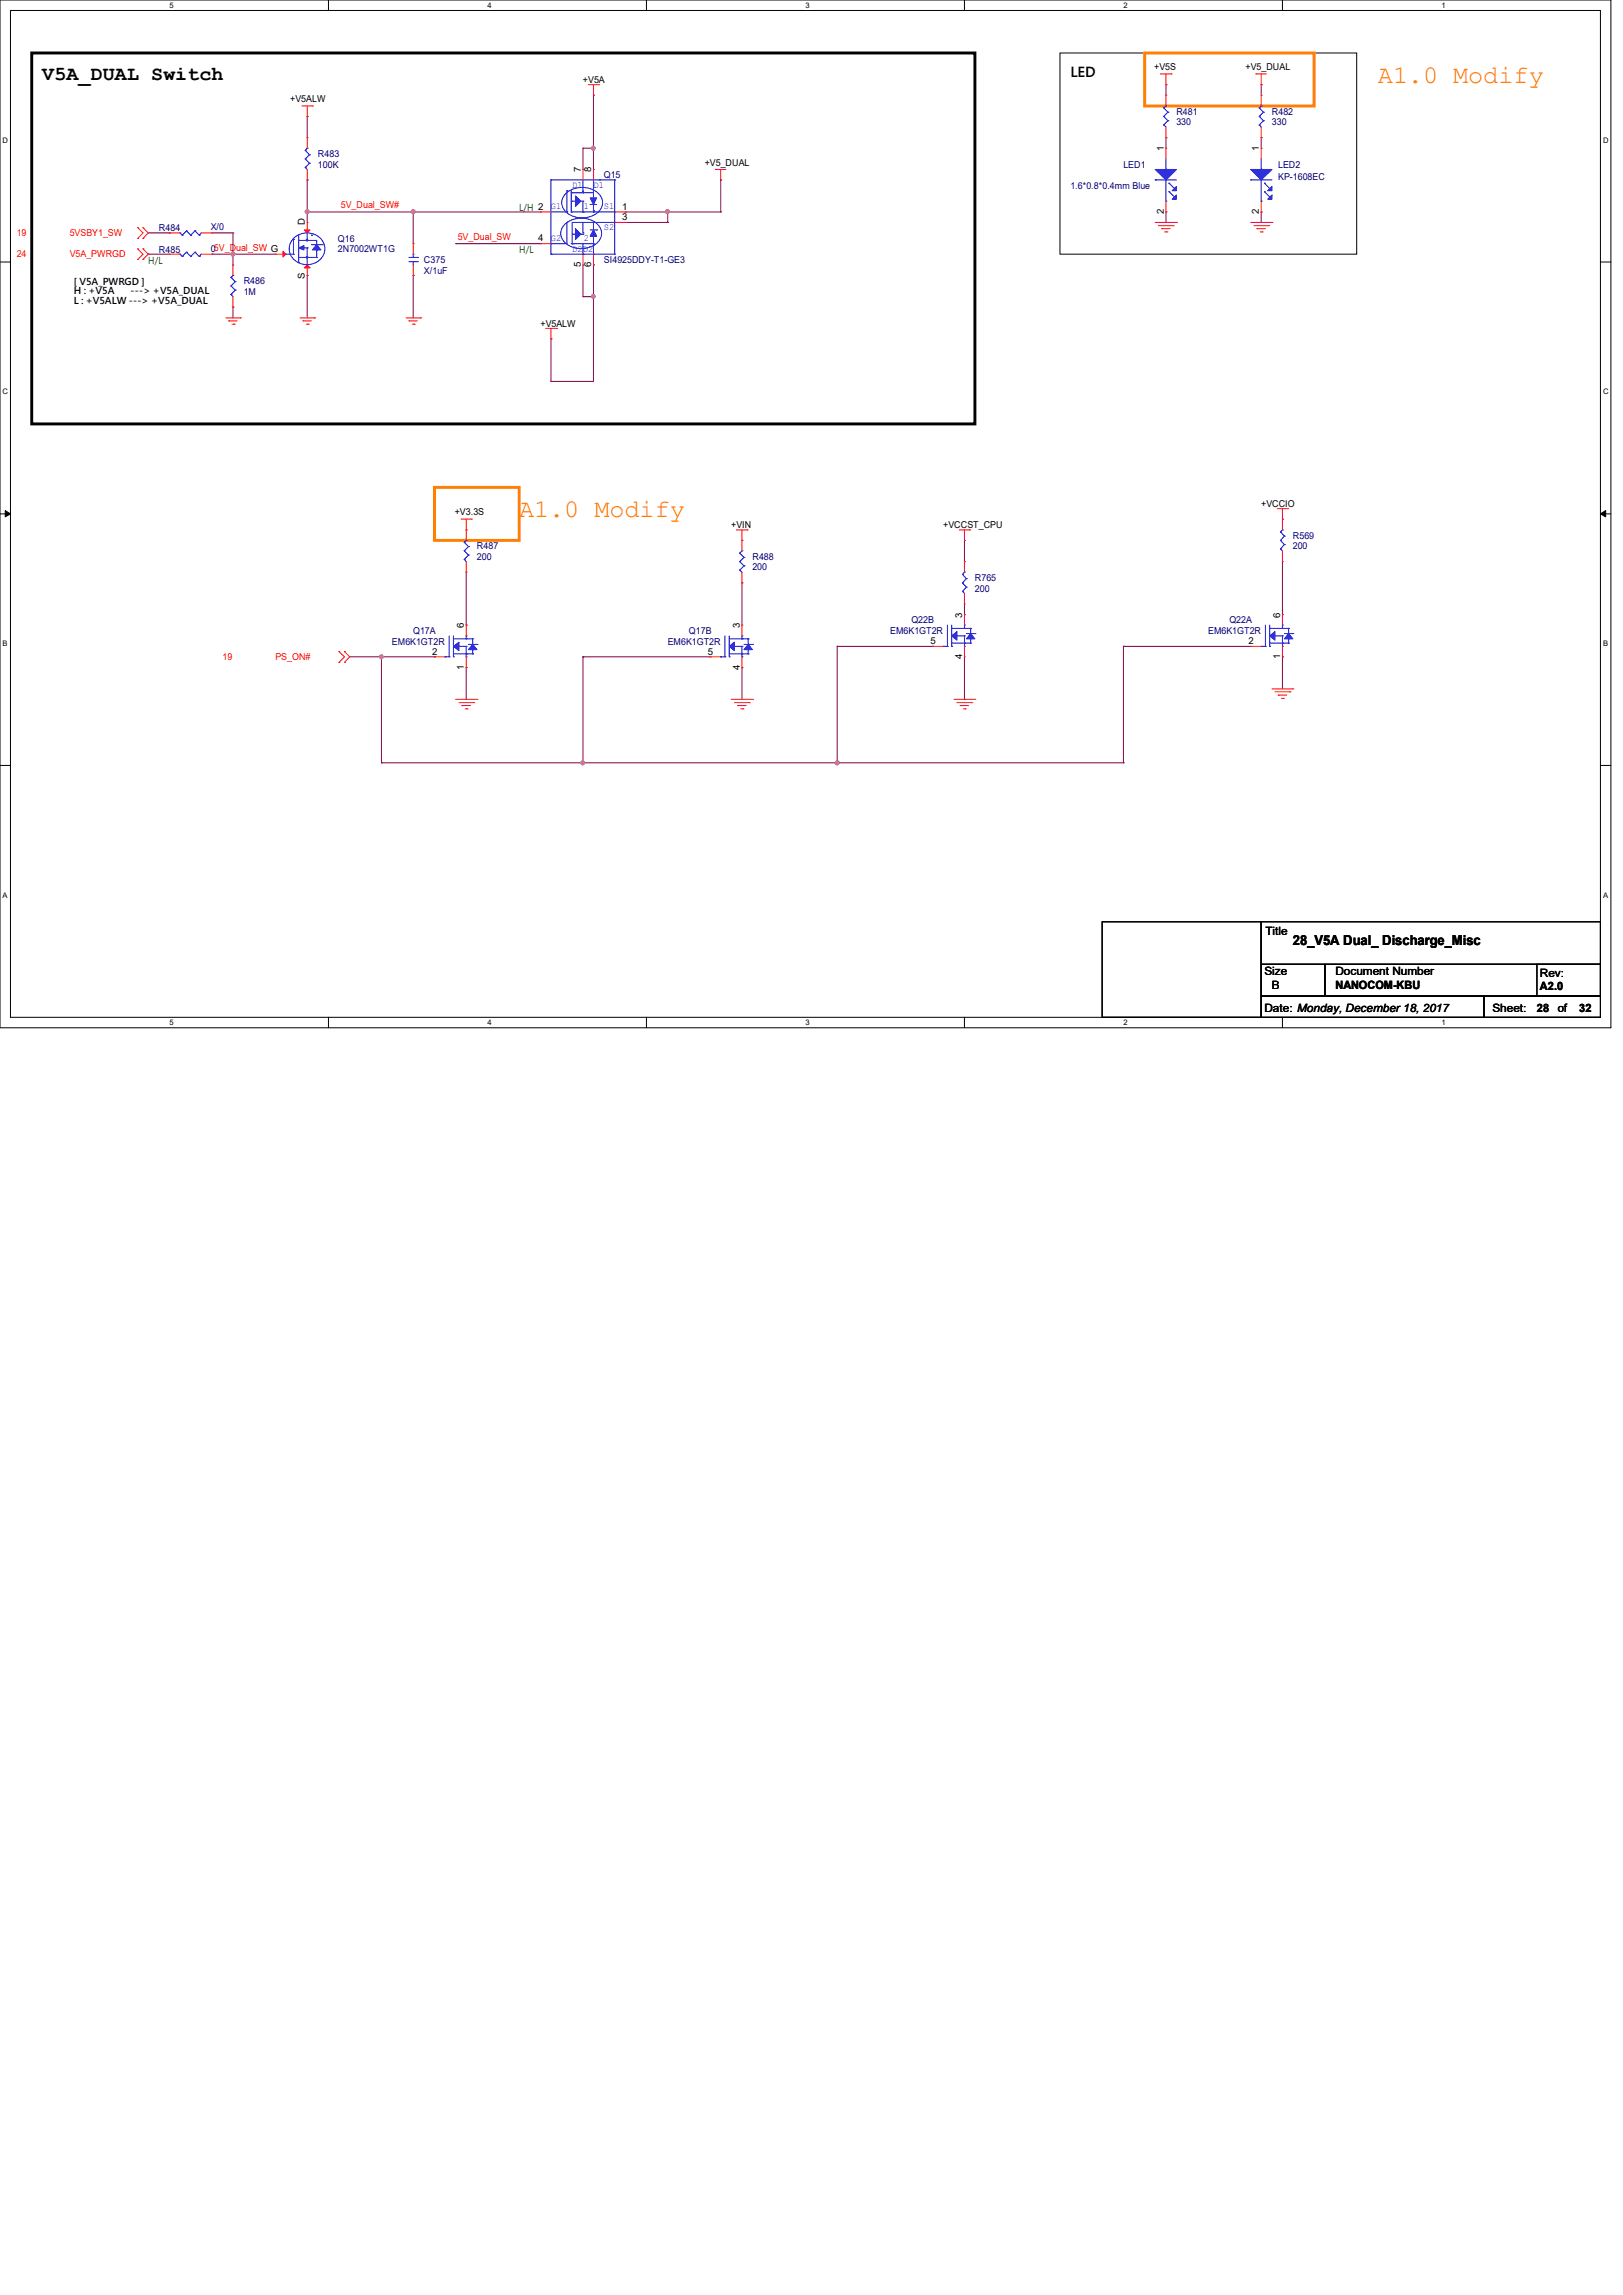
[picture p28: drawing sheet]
<svg xmlns="http://www.w3.org/2000/svg" width="210mm" height="297mm" viewBox="0 0 210 297" stroke-linecap="round" stroke-linejoin="round" font-family="sans-serif">
<defs><g id="words">
<g font-size="3.3" fill="#ff8000">
<text x="178.3" y="10.8">A1.0 Modify</text>
<text x="67.2" y="67">A1.0 Modify</text>
</g>
<text font-size="2.6" x="5.5" y="10.3">V5A_DUAL Switch</text>
<g font-size="1.8">
<text x="138.5" y="10">LED</text>
<text x="167.3" y="122.3">28_V5A Dual_ Discharge_Misc</text>
</g>
<g font-size="1.5">
<text x="163.7" y="120.9">Title</text>
<text x="163.6" y="130.9">Date: Monday, December 18, 2017</text>
<text x="163.6" y="126.2">Size</text>
<text x="164.6" y="127.9">B</text>
<text x="172.8" y="126.2">Document Number</text>
<text x="172.8" y="127.9">NANOCOM-KBU</text>
<text x="193.1" y="130.9">Sheet:</text>
<text x="198.9" y="130.9">28</text>
<text x="199.3" y="126.4">Rev:</text>
<text x="199.3" y="128.1">A2.0</text>
<text x="201.6" y="130.9">of</text>
<text x="204.3" y="130.9">32</text>
</g>
<g font-size="1.2">
<text x="75.4" y="10.7">+V5A</text>
<text x="149.3" y="9.1">+V5S</text>
<text x="161.2" y="9.1">+V5_DUAL</text>
<text x="37.5" y="13.2">+V5ALW</text>
<text x="75.1" y="22.3" transform="rotate(-90 75.1 22.3)">7</text>
<text x="76.5" y="22.3" transform="rotate(-90 76.5 22.3)">8</text>
<text x="91.2" y="21.4">+V5_DUAL</text>
<text x="150.6" y="19.6" transform="rotate(-90 150.6 19.6)">1</text>
<text x="162.9" y="19.6" transform="rotate(-90 162.9 19.6)">1</text>
<text x="39.5" y="29.2" transform="rotate(-90 39.5 29.2)">D</text>
<text x="80.5" y="27.1">1</text>
<text x="80.5" y="28.5">3</text>
<text x="150.6" y="27.7" transform="rotate(-90 150.6 27.7)">2</text>
<text x="162.9" y="27.7" transform="rotate(-90 162.9 27.7)">2</text>
<text x="69.6" y="31.2">4</text>
<text x="75.1" y="34.5" transform="rotate(-90 75.1 34.5)">5</text>
<text x="76.5" y="34.5" transform="rotate(-90 76.5 34.5)">6</text>
<text x="9.6" y="36.9">[ V5A_PWRGD ]</text>
<text x="9.6" y="38.1">H : +V5A</text>
<text x="9.6" y="39.3">L : +V5ALW ---&gt; +V5A_DUAL</text>
<text x="16.9" y="38.1">---&gt; +V5A_DUAL</text>
<text x="39.5" y="36.1" transform="rotate(-90 39.5 36.1)">S</text>
<text x="69.9" y="42.3">+V5ALW</text>
<text x="163.2" y="65.6">+VCCIO</text>
<text x="58.8" y="66.7">+V3.3S</text>
<text x="94.6" y="68.3">+VIN</text>
<text x="122" y="68.3">+VCCST_CPU</text>
<text x="60" y="81.3" transform="rotate(-90 60 81.3)">6</text>
<text x="95.7" y="81.3" transform="rotate(-90 95.7 81.3)">3</text>
<text x="120.4" y="83.4">5</text>
<text x="124.5" y="79.9" transform="rotate(-90 124.5 79.9)">3</text>
<text x="161.5" y="83.4">2</text>
<text x="165.6" y="79.9" transform="rotate(-90 165.6 79.9)">6</text>
<text x="55.9" y="84.7">2</text>
<text x="60" y="86.7" transform="rotate(-90 60 86.7)">1</text>
<text x="91.6" y="84.7">5</text>
<text x="95.7" y="86.7" transform="rotate(-90 95.7 86.7)">4</text>
<text x="124.5" y="85.3" transform="rotate(-90 124.5 85.3)">4</text>
<text x="165.6" y="85.3" transform="rotate(-90 165.6 85.3)">1</text>
</g>
<g font-size="1.2" fill="#000080">
<text x="152.2" y="14.9">R481</text>
<text x="152.2" y="16.2">330</text>
<text x="164.6" y="14.9">R482</text>
<text x="164.6" y="16.2">330</text>
<text x="41.1" y="20.3">R483</text>
<text x="41.1" y="21.7">100K</text>
<text x="78.1" y="23.1">Q15</text>
<text x="145.4" y="21.7">LED1</text>
<text x="165.4" y="21.7">LED2</text>
<text x="165.4" y="23.3">KP-1608EC</text>
<text x="20.6" y="29.9">R484</text>
<text x="27.3" y="29.8">X/0</text>
<text x="138.5" y="24.4">1.6*0.8*0.4mm Blue</text>
<text x="20.6" y="32.7">R485</text>
<text x="27.3" y="32.6">05V_Dual_SW G</text>
<text x="43.7" y="31.3">Q16</text>
<text x="43.7" y="32.6">2N7002WT1G</text>
<text x="54.9" y="34">C375</text>
<text x="54.9" y="35.4">X/1uF</text>
<text x="78.1" y="34">SI4925DDY-T1-GE3</text>
<text x="31.5" y="36.8">R486</text>
<text x="31.5" y="38.1">1M</text>
<text x="61.7" y="71.1">R487</text>
<text x="167.3" y="69.7">R569</text>
<text x="167.3" y="71.1">200</text>
<text x="61.7" y="72.4">200</text>
<text x="97.4" y="72.4">R488</text>
<text x="97.4" y="73.8">200</text>
<text x="126.2" y="75.2">R765</text>
<text x="126.2" y="76.6">200</text>
<text x="50.7" y="83.4">EM6K1GT2R</text>
<text x="53.5" y="82">Q17A</text>
<text x="86.4" y="83.4">EM6K1GT2R</text>
<text x="89.2" y="82">Q17B</text>
<text x="115.2" y="82">EM6K1GT2R</text>
<text x="117.9" y="80.7">Q22B</text>
<text x="156.3" y="82">EM6K1GT2R</text>
<text x="159.1" y="80.7">Q22A</text>
</g>
<g font-size="1.2" fill="#f00">
<text x="44.1" y="27">5V_Dual_SW#</text>
<text x="2.2" y="33.2">24</text>
<text x="2.2" y="30.5">19</text>
<text x="9" y="33.2">V5A_PWRGD</text>
<text x="9" y="30.5">5VSBY1_SW</text>
<text x="59.2" y="31.1">5V_Dual_SW</text>
<text x="28.8" y="85.5">19</text>
<text x="35.6" y="85.5">PS_ON#</text>
</g>
<g font-size="1.2" fill="#004000">
<text x="67.2" y="27.3">L/H 2</text>
<text x="19.2" y="34.1">H/L</text>
<text x="67.2" y="32.8">H/L</text>
</g>
<g font-size="1.2" fill="#00f">
<text x="71.3" y="27.1">G1</text>
<text x="74" y="24.3">D1</text>
<text x="75.6" y="27.1">1</text>
<text x="76.8" y="24.3">D1</text>
<text x="78.1" y="27.1">S1</text>
<text x="78.1" y="29.8">S2</text>
<text x="71.3" y="31.2">G2</text>
<text x="74" y="32.6">D2D2</text>
<text x="75.6" y="31.2">2</text>
</g>
<g font-size="1">
<text x="21.9" y="1">5</text>
<text x="63.1" y="1">4</text>
<text x="104.2" y="1">3</text>
<text x="145.4" y="1">2</text>
<text x="186.5" y="1">1</text>
<text x=".3" y="18.5">D</text>
<text x="207.4" y="18.5">D</text>
<text x=".3" y="51.1">C</text>
<text x="207.4" y="51.1">C</text>
<text x=".3" y="83.7">B</text>
<text x="207.4" y="83.7">B</text>
<text x=".3" y="116.2">A</text>
<text x="207.4" y="116.2">A</text>
<text x="21.9" y="132.7">5</text>
<text x="63.1" y="132.7">4</text>
<text x="104.2" y="132.7">3</text>
<text x="145.4" y="132.7">2</text>
<text x="186.5" y="132.7">1</text>
</g>
</g></defs>
<path d="M0 0h208.4v133h-208.4zM1.4 1.4h205.7v130.3h-205.7z" fill="none" stroke="#000" stroke-width=".13"/>
<g fill="#fff">
<path d="M21.9 .1h.6v1.1h-.6z"/>
<path d="M21.9 131.8h.6v1.1h-.6z"/>
</g>
<path d="M42.5 0v1.4M42.5 131.7v1.3" fill="none" stroke="#000" stroke-width=".13"/>
<g fill="#fff">
<path d="M63.1 .1h.5v1.1h-.5z"/>
<path d="M63.1 131.8h.5v1.1h-.5z"/>
</g>
<path d="M83.7 0v1.4M83.7 131.7v1.3" fill="none" stroke="#000" stroke-width=".13"/>
<g fill="#fff">
<path d="M104.2 .1h.6v1.1h-.6z"/>
<path d="M104.2 131.8h.6v1.1h-.6z"/>
</g>
<path d="M124.8 0v1.4M124.8 131.7v1.3" fill="none" stroke="#000" stroke-width=".13"/>
<g fill="#fff">
<path d="M145.4 .1h.5v1.1h-.5z"/>
<path d="M145.4 131.8h.5v1.1h-.5z"/>
</g>
<path d="M165.9 0v1.4M165.9 131.7v1.3" fill="none" stroke="#000" stroke-width=".13"/>
<g fill="#fff">
<path d="M186.5 .1h.6v1.1h-.6z"/>
<path d="M186.5 131.8h.6v1.1h-.6z"/>
<path d="M.3 17.6h.8v1.1h-.8z"/>
<path d="M207.4 17.6h.8v1.1h-.8z"/>
<path d="M.3 50.2h.8v1.1h-.8z"/>
<path d="M207.4 50.2h.8v1.1h-.8z"/>
</g>
<path d="M0 33.9h1.4M207.1 33.9h1.3" fill="none" stroke="#000" stroke-width=".13"/>
<g fill="#fff">
<path d="M.3 82.8h.7v1.1h-.7z"/>
<path d="M207.4 82.8h.7v1.1h-.7z"/>
</g>
<path d="M0 66.5h1.4M207.1 66.5h1.3" fill="none" stroke="#000" stroke-width=".13"/>
<path d="M.7 66.1l.7 .4-.7 .4zM207.1 66.5l.7-.4v.8z" fill="#000" stroke="#000" stroke-width=".13"/>
<g fill="#fff">
<path d="M.3 115.3h.7v1.1h-.7z"/>
<path d="M207.4 115.3h.7v1.1h-.7z"/>
</g>
<path d="M137.2 6.9h38.4v26h-38.4zM0 99.1h1.4M207.1 99.1h1.3M142.6 119.3h20.6v12.4h-20.6zM163.2 119.3h43.9v5.5h-43.9zM163.2 124.8h8.2v4.1h-8.2zM163.2 128.9h28.8v2.8h-28.8zM171.4 124.8h35.7v4.1h-35.7zM192 128.9h15.1v2.8h-15.1zM198.9 124.8h8.2v4.1h-8.2z" fill="none" stroke="#000" stroke-width=".13"/>
<path d="M4.1 6.9h122.1v48h-122.1z" fill="none" stroke="#000" stroke-width=".38"/>
<path d="M148.1 6.9h22v6.8h-22zM56.2 63.1h11v6.8h-11z" fill="none" stroke="#ff8000" stroke-width=".38"/>
<g fill="none" stroke="#800040" stroke-width=".13">
<path d="M39.8 15.1h.1M39.8 15.1v2.7M75.4 19.2h.1M75.4 19.2v2.7M75.4 19.2h1.4M76.8 19.2h.1M76.8 12.3h.1M76.8 12.3v9.6M150.9 17.8h.1M150.9 11h.1M150.9 11v1.3M150.9 17.8v1.4"/>
<path d="M163.2 17.8h.1M163.2 11h.1M163.2 11v1.3M163.2 17.8v1.4M19.2 32.9h.1M19.2 32.9h2.7M19.2 30.1h2.7M21.9 30.1h.1M27.4 32.9h.1M27.4 32.9h8.2M27.4 30.1h2.7M30.1 32.9h.1"/>
<path d="M30.1 39.8h.1M30.1 30.1h.1M30.1 30.1v4.2M30.1 39.8v1.3M39.8 35.6h.1M39.8 27.4h.1M39.8 23.3h.1M39.8 23.3v5.5M39.8 35.6v5.5M39.8 27.4h30.1M53.5 27.4h.1M53.5 35.6h.1"/>
<path d="M53.5 27.4v4.1M53.5 35.6v5.5M59 31.5h.1M59 31.5h10.9M75.4 38.4h.1M75.4 34.3v4.1M75.4 38.4h1.4M76.8 38.4h.1M76.8 34.3h.1M76.8 34.3v15.1h-5.5M80.9 27.4h12.4M80.9 28.8h5.5"/>
<path d="M86.4 27.4h.1M86.4 28.8h.1M86.4 27.4v1.4M93.3 23.3h.1M93.3 27.4h.1M93.3 23.3v4.1M150.9 27.4h.1M150.9 27.4v1.4M163.2 27.4h.1M163.2 27.4v1.4M71.3 43.9h.1M71.3 49.4h.1"/>
<path d="M71.3 43.9v5.5M60.3 74v6.9M96 75.4h.1M96 75.4v5.5M124.8 79.5h.1M124.8 72.7h.1M124.8 69.9v2.8M124.8 78.1v1.4M165.9 79.5h.1M165.9 72.7v6.8M45.3 85h10.9M49.4 85h.1"/>
<path d="M49.4 98.7h.1M49.4 85v13.7M49.4 98.7h96M56.2 85h.1M60.3 86.4h.1M60.3 80.9h.1M60.3 86.4v4.1M75.4 85h.1M75.4 98.7h.1M75.4 85v13.7M75.4 85h16.5M96 86.4h.1"/>
<path d="M96 86.4v4.1M108.3 98.7h.1M108.3 83.7h.1M108.3 83.7h12.4M108.3 83.7v15M120.7 83.7h.1M124.8 90.5h.1M124.8 85v5.5M145.4 83.7h.1M145.4 98.7h.1M145.4 83.7h16.4M145.4 83.7v15"/>
<path d="M165.9 85h.1M165.9 85v4.2"/>
</g>
<g fill="#f0f" stroke="#f0f" stroke-width=".13">
<circle cx="53.5" cy="27.4" r=".25"/>
<circle cx="39.8" cy="27.4" r=".25"/>
<circle cx="76.8" cy="19.2" r=".24"/>
<circle cx="76.8" cy="38.3" r=".24"/>
<circle cx="86.4" cy="27.4" r=".25"/>
<circle cx="30.1" cy="32.9" r=".25"/>
<circle cx="49.3" cy="85" r=".24"/>
<circle cx="75.4" cy="98.7" r=".25"/>
<circle cx="108.3" cy="98.7" r=".25"/>
</g>
<g fill="none" stroke="#f00" stroke-width=".13">
<path d="M39.1 13.7h1.3M39.8 15.1h.1M39.8 17.8h.1M39.8 13.7v1.4M39.8 17.8v1.4M40.4 13.7h.1M76.1 11h1.4M76.8 12.3h.1M76.8 11v1.3M77.5 11h.1M150.2 9.6h1.4M150.9 11h.1"/>
<path d="M150.9 19.2h.1M150.9 17.8h.1M150.9 12.3h.1M150.9 9.6v1.4M150.9 12.3v1.4M150.9 16.4v1.4M150.9 19.2v1.4M151.6 9.6h.1M162.5 9.6h.1M162.5 9.6h1.4M163.2 11h.1M163.2 19.2h.1"/>
<path d="M163.2 17.8h.1M163.2 12.3h.1M163.2 9.6v1.4M163.2 12.3v1.4M163.2 16.4v1.4M163.2 19.2v1.4M17.8 32.2h.1M17.8 33.6h.1M17.8 29.5h.1M17.8 30.9h.1M17.8 32.2l.7 .7-.7 .7M17.8 29.5l.7 .6-.7 .8"/>
<path d="M18.5 33.6h.1M18.5 32.2h.1M18.5 30.9h.1M18.5 29.5h.1M18.5 32.2l.7 .7-.7 .7M18.5 29.5l.7 .6-.7 .8M21.9 30.1h.1M21.9 32.9h.1M21.9 32.9h1.4M21.9 30.1h1.4M26 32.9h1.4M26 30.1h1.4"/>
<path d="M27.4 30.1h.1M27.4 32.9h.1M30.1 39.8h.1M30.1 34.3h.1M30.1 34.3v1.3M30.1 38.4v1.4M35.6 32.9h.1M35.6 32.9h1.4M39.8 28.8h.1M39.8 35.6h.1M39.8 23.3h.1M39.8 21.9v1.4"/>
<path d="M39.8 28.8v1.3M39.8 34.3v1.3M53.5 35.6h.1M53.5 31.5h.1M53.5 31.5v1.4M53.5 34.3v1.3M69.9 27.4h.1M69.9 31.5h.1M69.9 27.4h1.4M69.9 31.5h1.4M75.4 21.9h.1M75.4 34.3h.1"/>
<path d="M75.4 21.9v1.4M75.4 32.9v1.4M76.8 21.9h.1M76.8 34.3h.1M76.8 21.9v1.4M76.8 32.9v1.4M79.5 28.8h1.4M79.5 27.4h1.4M80.9 27.4h.1M80.9 28.8h.1M92.6 21.9h.1M92.6 21.9h1.3"/>
<path d="M93.3 23.3h.1M93.3 21.9v1.4M149.5 28.8h2.7M149.9 29.2h1.9M150.3 29.6h.1M150.3 29.6h1.1M150.7 30h.3M150.9 27.4h.1M150.9 26v1.4M151 30h.1M151.8 29.2h.1M152.2 28.8h.1"/>
<path d="M161.8 28.8h2.8M162.3 29.2h1.9M162.6 29.6h.1M162.6 29.6h1.1M163.1 30h.2M163.2 27.4h.1M163.2 26v1.4M163.3 30h.1M164.2 29.2h.1M164.6 28.8h.1M29.2 41.1h1.9M29.6 41.5h.1"/>
<path d="M29.6 41.5h1.1M30 42h.3M30.3 42h.1M31.1 41.1h.1M38.8 41.1h1.9M39.2 41.5h.1M39.2 41.5h1.1M39.6 42h.3M39.9 42h.1M40.7 41.1h.1M52.5 41.1h1.9M52.9 41.5h.1"/>
<path d="M52.9 41.5h1.1M53.3 42h.3M53.6 42h.1M54.4 41.1h.1M70.6 42.5h1.4M71.3 43.9h.1M71.3 42.5v1.4M72 42.5h.1M59.6 67.2h1.4M60.3 68.6h.1M60.3 74h.1M60.3 67.2v2.7"/>
<path d="M60.3 72.7v1.3M61 67.2h.1M95.3 68.6h1.4M96 69.9h.1M96 75.4h.1M96 68.6v2.7M96 74v1.4M96.7 68.6h.1M124.1 68.6h1.4M124.8 69.9h.1M124.8 78.1h.1M124.8 72.7h.1"/>
<path d="M124.8 79.5h.1M124.8 68.6v1.3M124.8 72.7v1.3M124.8 76.8v1.3M124.8 79.5v1.4M125.5 68.6h.1M165.3 65.8h1.3M165.9 67.2h.1M165.9 72.7h.1M165.9 79.5h.1M165.9 65.8v2.8M165.9 71.3v1.4"/>
<path d="M165.9 79.5v1.4M166.6 65.8h.1M43.9 85.7h.1M43.9 84.3h.1M43.9 84.3l.7 .7-.7 .7M44.6 84.3h.1M44.6 85.7h.1M44.6 84.3l.7 .7-.7 .7M56.2 85h.1M56.2 85h1.4M59 90.5h2.7M59.4 90.9h1.9"/>
<path d="M59.8 91.3h.1M59.8 91.3h1.1M60.2 91.7h.3M60.3 80.9h.1M60.3 86.4h.1M60.3 80.9v1.4M60.3 85v1.4M60.5 91.7h.1M61.3 90.9h.1M61.7 90.5h.1M91.9 85h.1M91.9 85h1.4"/>
<path d="M94.6 90.5h2.8M95 90.9h1.9M95.5 91.3h.1M95.5 91.3h1.1M95.8 91.7h.3M96 80.9h.1M96 86.4h.1M96 80.9v1.4M96 85v1.4M96.1 91.7h.1M96.9 90.9h.1M97.4 90.5h.1"/>
<path d="M120.7 83.7h.1M120.7 83.7h1.3M123.4 90.5h2.8M123.8 90.9h2M124.2 91.3h.1M124.2 91.3h1.1M124.7 91.7h.2M124.8 85h.1M124.8 83.7v1.3M124.9 91.7h.1M125.8 90.9h.1M126.2 90.5h.1"/>
<path d="M161.8 83.7h.1M161.8 83.7h1.4M164.6 89.2h2.7M165 89.5h1.9M165.4 90h.1M165.4 90h1.1M165.8 90.4h.3M165.9 85h.1M165.9 83.7v1.3M166.1 90.4h.1M166.9 89.5h.1M167.3 89.2h.1"/>
</g>
<g fill="none" stroke="#00f" stroke-width=".13">
<path d="M39.5 19.5h.1M39.5 19.5l.5 .5M39.8 19.2h.1M39.8 19.2l-.3 .3M150.6 14h.1M150.6 16.2h.1M150.6 15.1h.1M150.6 14l.5 .5M150.6 16.2l.3 .2M150.6 15.1l.5 .5M150.9 13.7h.1M150.9 13.7l-.3 .3"/>
<path d="M151.1 15.6h.1M151.1 14.5h.1M151.1 15.6l-.5 .6M151.1 14.5l-.5 .6M162.9 14h.1M162.9 16.2h.1M162.9 15.1h.1M162.9 14l.6 .5M162.9 16.2l.3 .2M162.9 15.1l.6 .5M163.2 13.7h.1M163.2 13.7l-.3 .3"/>
<path d="M163.5 15.6h.1M163.5 14.5h.1M163.5 15.6l-.6 .6M163.5 14.5l-.6 .6M23.3 30.1h.1M23.3 32.9h.1M23.3 30.1l.3 .3M23.3 32.9l.3 .3M23.6 30.4h.1M23.6 33.2h.1M24.1 29.9h.1M24.1 32.6h.1"/>
<path d="M24.1 29.9l-.5 .5M24.1 29.9l.6 .5M24.1 32.6l-.5 .6M24.1 32.6l.6 .6M24.7 30.4h.1M24.7 33.2h.1M25.2 29.9h.1M25.2 32.6h.1M25.2 29.9l.6 .5M25.2 29.9l-.5 .5M25.2 32.6l.6 .6M25.2 32.6l-.5 .6"/>
<path d="M25.8 30.4h.1M25.8 33.2h.1M26 30.1l-.2 .3M26 32.9l-.2 .3M29.9 35.9h.1M29.9 38.1h.1M29.9 37h.1M29.9 35.9l.5 .5M29.9 38.1l.2 .3M29.9 37l.5 .5M30.1 35.6h.1M30.1 35.6l-.2 .3"/>
<path d="M30.4 37.5h.1M30.4 36.4h.1M30.4 37.5l-.5 .6M30.4 36.4l-.5 .6M37 32.9h1M38 32.9h.1M38 31h.1M38 31v1.9M38.1 30.7a2.36 2.36 0 0 1 3.9 1.5 2.32 2.32 0 0 1-2.3 2 2.32 2.32 0 0 1-2.3-2l.1-.6 .2-.4zM38.7 34h.1M38.7 31.1h.1M38.7 30.4v3.6"/>
<path d="M38.7 31.1h2.3v.7M38.7 33.3h2.3M39.3 32.1h.5M39.5 21.7h.1M39.5 20.6h.1M39.5 21.7l.3 .2M39.5 20.6l.5 .5M39.8 31.1h.1M39.8 32.1h.1M39.8 34.3h.1M39.8 30.1v1M39.8 32.1v2.2"/>
<path d="M40 21.1h.1M40 20h.1M40 21.1l-.5 .6M40 20l-.5 .6M40.3 30.4h.1M40.3 31.7h1.4M41 33.3h.1M41 31.8h.1M41 32.3h.1M41 32.3v1M41.7 31.7h.1M52.9 33.3h1.1"/>
<path d="M52.9 33.9h1.1M53.5 32.9h.1M53.5 33.9h.1M53.5 32.9v.4M53.5 33.9v.4M54 33.3h.1M54 33.9h.1M71.3 31.5h.1M71.3 32.9h.1M71.3 23.3h.1M71.3 23.3h8.2M71.3 32.9h8.2"/>
<path d="M71.3 27.4h2.1M71.3 23.3v9.6M73.1 29a3.2 3.2 0 0 1 4.5 .3 1.66 1.66 0 0 1-.7 2.4 3.2 3.2 0 0 1-4.1-.6 1.57 1.57 0 0 1 .3-2.1zM73.3 25a3.2 3.2 0 0 1 4.4 .4 1.66 1.66 0 0 1-.7 2.4 3.2 3.2 0 0 1-4-.7 1.57 1.57 0 0 1 .3-2.1zM73.4 27.4h.1M73.4 24.7h.1M73.4 28.8h.1M73.4 24.7v2.7M73.4 28.8v2.7h-2.1M73.9 27.4h.1M73.9 24.9h.1M73.9 26h.1"/>
<path d="M73.9 31.5h.1M73.9 24.7v2.7M73.9 24.9h2.9M73.9 27.4h5.6M73.9 26h.8M73.9 31.5h2.9M74 24.9h.1M74 31.5h.1M74 30.3h1.1M74.2 31.5h.1M75.1 30.3h.1M75.1 26h.3"/>
<path d="M75.3 30.3h.1M75.4 24.9h.1M75.4 27.4h.1M75.4 26h.1M75.4 32.9h.1M75.4 30.3h.1M75.4 30.1h.1M75.4 23.3v1.6M75.4 26v1.4M75.4 28.8v1.3M75.4 31.5v1.4M76.4 26.5h.1"/>
<path d="M76.4 29.8h.8M76.4 26.5h.8M76.8 27.3h.1M76.8 27.4h.1M76.8 28.8h.1M76.8 31.5h.1M76.8 32.9h.1M76.8 26h.1M76.8 23.3v4.1M76.8 28.8v4.1M77.2 29.8h.1M77.6 23.3h.1"/>
<path d="M79.5 32.9h.1M79.5 27.4h.1M79.5 28.8h.1M79.5 23.3h.1M79.5 28.8h-5.5v2.7M79.5 23.3v9.6M149.5 23.3h.1M149.5 23.3h2.7M150.9 21.9h.1M150.9 26h.1M150.9 20.6v1.3M150.9 23.3v2.7"/>
<path d="M151.3 23.7h.1M151.3 24.8h.1M151.3 23.7l.7 .7M151.3 24.8l.7 .7M161.8 23.3h.1M161.8 23.3h2.8M163.2 21.9h.1M163.2 26h.1M163.2 20.6v1.3M163.2 23.3v2.7M163.6 23.7h.1M163.6 24.8h.1"/>
<path d="M163.6 23.7l.7 .7M163.6 24.8l.7 .7M60.1 70.2h.1M60.1 72.4h.1M60.1 71.3h.1M60.1 70.2l.5 .5M60.1 72.4l.2 .3M60.1 71.3l.5 .5M60.3 69.9h.1M60.3 69.9l-.2 .3M60.6 71.8h.1M60.6 70.7h.1"/>
<path d="M60.6 71.8l-.5 .6M60.6 70.7l-.5 .6M95.7 71.6h.1M95.7 73.8h.1M95.7 72.7h.1M95.7 71.6l.6 .5M95.7 73.8l.3 .2M95.7 72.7l.6 .5M96 71.3h.1M96 71.3l-.3 .3M96.3 73.2h.1M96.3 72.1h.1"/>
<path d="M96.3 73.2l-.6 .6M96.3 72.1l-.6 .6M124.5 74.3h.1M124.5 76.5h.1M124.5 75.4h.1M124.5 74.3l.6 .6M124.5 76.5l.3 .3M124.5 75.4l.6 .6M124.8 74h.1M124.8 74l-.3 .3M125.1 76h.1M125.1 74.9h.1"/>
<path d="M125.1 76l-.6 .5M125.1 74.9l-.6 .5M165.7 68.8h.1M165.7 71h.1M165.7 69.9h.1M165.7 68.8l.5 .6M165.7 71l.2 .3M165.7 69.9l.5 .6M165.9 68.6h.1M165.9 68.6l-.2 .2M166.2 70.5h.1M166.2 69.4h.1"/>
<path d="M166.2 70.5l-.5 .5M166.2 69.4l-.5 .5M57.6 85h.1M57.6 85h.5M58.1 85h.1M58.1 82.3v2.7M58.7 85h.1M58.7 82.7h2.5M58.7 84.6h2.5M58.7 82.3v2.7M59.4 83.7h.9M60.3 82.7h.1"/>
<path d="M60.3 84.6h.1M60.3 83.7h.1M60.3 85h.1M60.3 82.3h.1M60.3 82.3v.4M60.3 83.7v1.3M60.6 83.4h1.1M61.2 84.6h.1M61.2 84.1h.1M61.2 82.7h.1M61.2 83.4h.1M61.2 82.7v.7"/>
<path d="M61.2 84.1v.5M61.7 83.4h.1M93.3 85h.1M93.3 85h.5M93.8 85h.1M93.8 82.3v2.7M94.4 85h.1M94.4 82.3v2.7M94.4 82.7h2.4M94.4 84.6h2.4M95 83.7h1M96 82.7h.1"/>
<path d="M96 84.6h.1M96 83.7h.1M96 85h.1M96 82.3h.1M96 82.3v.4M96 83.7v1.3M96.3 83.4h1.1M96.8 84.6h.1M96.8 84.1h.1M96.8 82.7h.1M96.8 83.4h.1M96.8 82.7v.7"/>
<path d="M96.8 84.1v.5M97.4 83.4h.1M122 83.7h.1M122 83.7h.6M122.6 83.7h.1M122.6 80.9v2.8M123.1 83.7h.1M123.1 81.3h2.5M123.1 83.2h2.5M123.1 80.9v2.8M123.8 82.3h1M124.8 81.3h.1"/>
<path d="M124.8 83.2h.1M124.8 82.3h.1M124.8 83.7h.1M124.8 80.9h.1M124.8 80.9v.4M124.8 82.3v1.4M125.1 82h1.1M125.6 83.2h.1M125.6 82.7h.1M125.6 81.3h.1M125.6 82h.1M125.6 81.3v.7"/>
<path d="M125.6 82.7v.5M126.2 82h.1M163.2 83.7h.1M163.2 83.7h.5M163.7 83.7h.1M163.7 80.9v2.8M164.3 83.7h.1M164.3 80.9v2.8M164.3 81.3h2.5M164.3 83.2h2.5M165 82.3h.9M165.9 81.3h.1"/>
<path d="M165.9 83.2h.1M165.9 82.3h.1M165.9 83.7h.1M165.9 80.9h.1M165.9 80.9v.4M165.9 82.3v1.4M166.2 82h1.1M166.8 83.2h.1M166.8 82.7h.1M166.8 81.3h.1M166.8 82h.1M166.8 81.3v.7"/>
<path d="M166.8 82.7v.5M167.3 82h.1"/>
</g>
<g fill="#00f" stroke="#00f" stroke-width=".13">
<path d="M161.8 21.9h2.8l-1.4 1.4z"/>
<path d="M164 24.7l.6-.6v.6z"/>
<path d="M164 25.8l.6-.6v.6z"/>
<path d="M41 31.7l.5 .6h-1.1z"/>
<path d="M149.5 21.9h2.7l-1.3 1.4z"/>
<path d="M152.2 24.1v.6h-.5z"/>
<path d="M152.2 25.2v.6h-.5z"/>
<path d="M74.5 25.4l.6 .6-.6 .7z"/>
<path d="M74.5 29.6l.6 .7-.6 .7z"/>
<path d="M76.8 29.8l.4 .8h-.8z"/>
<path d="M76.4 25.6h.8l-.4 .9z"/>
<path d="M38.7 32.1l.6-.3v.5z" fill-rule="evenodd"/>
<path d="M94.4 83.7l.6-.6v1.1z" fill-rule="evenodd"/>
<path d="M96.8 83.4l.6 .7h-1.1z" fill-rule="evenodd"/>
<path d="M58.7 83.7l.7-.6v1.1z" fill-rule="evenodd"/>
<path d="M61.2 83.4l.5 .7h-1.1z" fill-rule="evenodd"/>
<path d="M164.3 82.3l.7-.6v1.1z" fill-rule="evenodd"/>
<path d="M166.8 82l.5 .7h-1.1z" fill-rule="evenodd"/>
<path d="M123.1 82.3l.7-.6v1.1z" fill-rule="evenodd"/>
<path d="M125.6 82l.6 .7h-1.1z" fill-rule="evenodd"/>
<circle cx="39.7" cy="31.1" r=".11"/>
<circle cx="39.7" cy="33.3" r=".11"/>
</g>
<g fill="#f00" stroke="#f00" stroke-width=".13">
<path d="M36.6 32.5l.4 .4-.4 .4z"/>
<path d="M39.4 29.8h.7l-.3 .3z"/>
<path d="M39.4 34.7l.4-.4 .3 .4z"/>
</g>
<use href="#words"/>
</svg>
